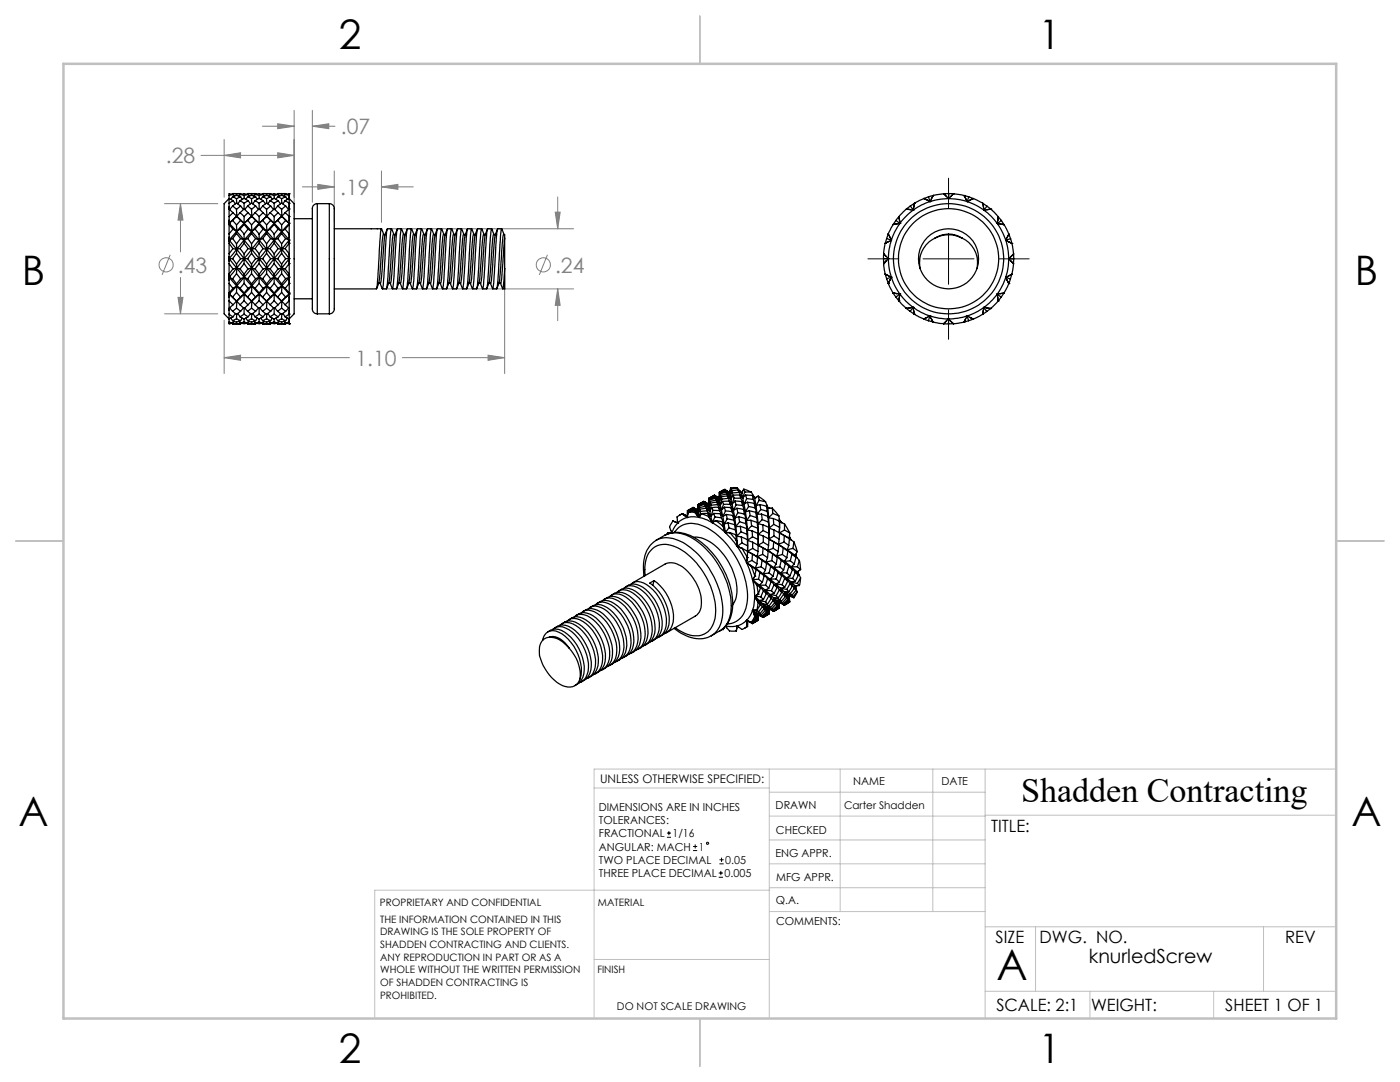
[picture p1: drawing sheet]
<svg xmlns="http://www.w3.org/2000/svg" width="279mm" height="216mm" viewBox="0 0 279 216" stroke-linecap="round" stroke-linejoin="round" font-family="sans-serif">
<defs><g id="words">
<text font-size="8.5" x="198.9" y="195.5">A</text>
<g font-size="8.1">
<text x="67.6" y="9.7">2</text>
<text x="207.3" y="9.7">1</text>
<text x="4.4" y="57">B</text>
<text x="270.4" y="57">B</text>
<text x="3.7" y="164.9">A</text>
<text x="269.7" y="164.9">A</text>
<text x="67.6" y="212.2">2</text>
<text x="207.3" y="212.2">1</text>
</g>
<text font-size="6.9" x="203.8" y="160.1">Shadden Contracting</text>
<g font-size="4.2" fill="#808080">
<text x="68.1" y="26.8">.07</text>
<text x="33.1" y="32.6">.28</text>
<text x="67.9" y="38.9">.19</text>
<text x="35.5" y="54.4">.43</text>
<text x="110.8" y="54.4">.24</text>
<text x="70.9" y="73">1.10</text>
</g>
<text font-size="3.9" x="217.3" y="192.1">knurledScrew</text>
<g font-size="3.4">
<text x="197.8" y="166">TITLE:</text>
<text x="198.7" y="188.1">SIZE</text>
<text x="207.5" y="188.1">DWG. NO.</text>
<text x="256.5" y="188.2">REV</text>
<text x="198.8" y="201.7">SCALE: 2:1</text>
<text x="217.7" y="201.8">WEIGHT:</text>
<text x="244.5" y="201.7">SHEET 1 OF 1</text>
</g>
<text font-size="2.4" x="119.8" y="156.2">UNLESS OTHERWISE SPECIFIED:</text>
<g font-size="2.2">
<text x="119.5" y="161.8">DIMENSIONS ARE IN INCHES</text>
<text x="154.8" y="161.4">DRAWN</text>
<text x="170.2" y="156.7">NAME</text>
<text x="187.9" y="156.7">DATE</text>
<text x="119.5" y="164.4">TOLERANCES:</text>
<text x="119.5" y="167.1">FRACTIONAL</text>
<text x="134.2" y="167.1">1/16</text>
<text x="154.9" y="166.3">CHECKED</text>
<text x="119.5" y="172.4">TWO PLACE DECIMAL</text>
<text x="119.5" y="169.7">ANGULAR: MACH</text>
<text x="139.5" y="169.7">1</text>
<text x="144.7" y="172.4">0.05</text>
<text x="154.8" y="171">ENG APPR.</text>
<text x="119.5" y="175">THREE PLACE DECIMAL</text>
<text x="144.6" y="175">0.005</text>
<text x="154.9" y="175.7">MFG APPR.</text>
<text x="154.9" y="180.4">Q.A.</text>
<text x="154.9" y="184.6">COMMENTS:</text>
</g>
<g font-size="2.1">
<text x="168.5" y="161.5">Carter Shadden</text>
<text x="123.1" y="201.6">DO NOT SCALE DRAWING</text>
</g>
<g font-size="2">
<text x="75.8" y="180.7">PROPRIETARY AND CONFIDENTIAL</text>
<text x="75.9" y="184.1">THE INFORMATION CONTAINED IN THIS</text>
<text x="119.3" y="180.7">MATERIAL</text>
<text x="75.9" y="186.7">DRAWING IS THE SOLE PROPERTY OF</text>
<text x="75.9" y="189.2">SHADDEN CONTRACTING AND CLIENTS.</text>
<text x="75.9" y="191.7">ANY REPRODUCTION IN PART OR AS A</text>
<text x="75.9" y="194.2">WHOLE WITHOUT THE WRITTEN PERMISSION</text>
<text x="75.9" y="196.8">OF SHADDEN CONTRACTING IS</text>
<text x="119.2" y="194.2">FINISH</text>
<text x="75.9" y="199.3">PROHIBITED.</text>
</g>
</g></defs>
<g fill="none" stroke="#808080" stroke-width=".2">
<path d="M40.1 31h18.6M44.7 31l3.3-.5v1zM44.7 27.8v11.6M52.4 25.2h6.3M55.4 24.7l3.3 .5-3.3 .5zM55.4 30.5l3.3 .5-3.3 .5zM58.7 22v20.4M60.4 37.3h6.3M62.3 25.2l3.3-.5v1zM62.3 22v18.4M62.3 25.2h4.6M63.4 36.8l3.3 .5-3.3 .5z"/>
<path d="M66.7 34.1v10.3M76.1 37.3l3.3-.5v1zM76.1 34.1v10.3M76.1 37.3h6.4M111.3 39.3v6.3M32.8 40.6h10.7M34 50.8l-1.7 4.1M35.5 59.3h1l-.5 3.3zM36 40.6l.5 3.3h-1zM36 40.6v9.7M36 55.4v7.2M76.4 57.6h38.1"/>
<path d="M77.4 45.6h37.1M100.7 54.8v19.7M109.3 50.8l-1.7 4.1M110.8 42.3h1l-.5 3.3zM111.3 57.6l.5 3.3h-1zM111.3 57.6v6.4M32.8 62.6h10.7M44.7 71.4l3.3-.5v1zM44.7 63.9v10.6M44.7 71.4h25M80.3 71.4h20.4M97.4 70.9l3.3 .5-3.3 .5z"/>
<circle cx="33.2" cy="52.9" r="1.41"/>
<circle cx="108.4" cy="52.9" r="1.41"/>
</g>
<g fill="none" stroke="#000" stroke-width=".2">
<path d="M189.3 35.6v5.9M173.2 51.6h5.9M184.2 51.6h10.2M189.3 46.6v10.1M199.5 51.6h5.9M189.3 61.8v5.9M133.1 167.1h.8M133.1 166.2h.8M133.5 165.8v.9M138.3 169.7h.8M138.3 168.9h.8M138.7 168.5v.8"/>
<path d="M143.4 175h.9M143.4 174.2h.9M143.6 172.4h.8M143.6 171.6h.8M143.9 173.8v.8M144 171.1v.9"/>
<circle cx="141.2" cy="168.3" r=".22"/>
</g>
<g fill="none" stroke="#c0c0c0" stroke-width=".2">
<path d="M118.6 157.2h34.9M153.5 153.5v49.7M153.5 158.1h43.1M167.7 153.5v28.4M186.2 153.5v28.4M196.6 153.5v49.7M266.7 153.5h-148.1v49.7M153.5 167.6h43.1M153.5 162.8h43.1M153.5 172.4h43.1M153.5 177.1h43.1M153.6 177.6h-78.8v25.6"/>
<path d="M196.6 162.7h70.1M118.6 191.5h34.9M153.6 181.9h43M196.6 197.8h70.1M196.6 184.9h70.1M206.7 184.9v12.9M217.5 197.8v5.4M242.2 197.8v5.4M252.2 184.9v12.9"/>
</g>
<path d="M139.7 3.2v9.5M3.1 107.9h9.6M266.7 107.9h9.5M139.7 203.2v9.6" fill="none" stroke="#c0c0c0" stroke-width=".25"/>
<path d="M12.7 12.7h254v190.5h-254z" fill="none" stroke="#c0c0c0" stroke-width=".5"/>
<path d="M44.7 71.4l3.3-.5v1zM97.4 70.9l3.3 .5-3.3 .5zM62.3 25.2l3.3-.5v1zM55.4 24.7l3.3 .5-3.3 .5zM76.1 37.3l3.3-.5v1zM63.4 36.8l3.3 .5-3.3 .5zM35.5 59.3h1l-.5 3.3zM36 40.6l.5 3.3h-1zM110.8 42.3h1l-.5 3.3zM111.3 57.6l.5 3.3h-1zM44.7 31l3.3-.5v1zM55.4 30.5l3.3 .5-3.3 .5z" fill="#808080"/>
<g fill="none" stroke="#000" stroke-width=".25">
<path d="M45.7 39.6l-1 1v22l1 1M45.7 39.6l.8 .4M45.7 39.6v1M45.7 39v.6M46.4 39.3l-.3 .5M46.4 39.3l.8 .4M46.4 38.6l.8 .1M46.4 38.6h1.6M46.4 38.6l-.1 .2M46.5 38.8l-.8-.1v.3M46.5 38.8l-.8 .2M46.5 38.8l.2 .4"/>
<path d="M47.2 39.7v.8M47.2 39l.8 .3M47.2 38.7v.3M47.2 39l-.8 .3M47.9 38.8l.8 .2M47.9 38.8l.8-.1 .8 .1M47.9 38.8l-.2 .4M48 39.3l.4 .5M48 39.3l-.8 .4M48 38.6l-.8 .1M48 38.6l.1 .2M48.7 39.6l.8 .4"/>
<path d="M48.7 39v.6M48.7 39.6l-.8 .4M49.4 39.3l-.3 .5M49.4 39.3l.8 .4M49.4 38.6l.8 .1M49.4 38.6h1.6M49.4 38.6l-.1 .2M49.5 38.8l-.8 .2M49.5 38.8l.2 .4M50.2 39.7v.8M50.2 39l.8 .3M50.2 38.7v.3"/>
<path d="M50.2 39l-.8 .3M50.9 38.8l.8 .2M50.9 38.8l.8-.1 .8 .1M50.9 38.8l-.2 .4M51 39.3l.4 .5M51 39.3l-.8 .4M51 38.6l-.8 .1M51 38.6l.1 .2M51.7 39v.6M52.4 39.3l-.3 .5M52.4 39.3l.8 .4M52.4 38.6l.8 .1"/>
<path d="M52.4 38.6h1.6M52.4 38.6l-.1 .2M52.5 38.8l-.8 .2M52.5 38.8l.2 .4M53.2 39.7v.8M53.2 39l.8 .3M53.2 38.7v.3M53.2 39l-.8 .3M53.9 38.8l.8 .2M53.9 38.8l.8-.1 .8 .1M53.9 38.8l-.2 .4M54 39.3l.4 .5"/>
<path d="M54 39.3l-.8 .4M54 38.6l-.8 .1M54 38.6l.1 .2M54.7 39.6l.8 .4M54.7 39v.6M54.7 39.6l-.8 .4M55.4 39.3l-.3 .5M55.4 39.3l.8 .4M55.4 38.6l.8 .1M55.4 38.6h1.6M55.4 38.6v.2M55.5 38.8l-.8 .2"/>
<path d="M55.5 38.8l.2 .4M56.2 39.7v.8M56.2 39l.8 .3M56.2 38.7v.3M56.2 39l-.8 .3M56.9 38.8l.8 .2v.6M56.9 38.8l-.2 .4M57 39.3l.4 .5M57 39.3l-.8 .4M57 38.6l-.8 .1M57 38.6l.1 .2M57.7 39.6l1 1v22l-1 1"/>
<path d="M57.7 39.6v1M57.7 38.7h.1M57.7 38.7v.9M57.7 39.6l-.8 .4M57.7 38.7l-.8 .1M184.4 39.6l.7 .3M184.4 39.6l-1.9 1M185.1 39.9l.5 .3M185.3 39.3l.3 .9M185.3 39.3l-.9 .3M185.9 39.7l-.3 .5M186.2 39l-.9 .3"/>
<path d="M186.2 39l-.3 .7M186.3 39l-.4 .7M186.3 39h-.1M188.3 38.7l-2 .3M188.3 38.7l.6 .5M188.3 38.7h.1M188.9 39.2l.4 .4M189.3 39.6l-2.3 .3-1.4 .3M189.3 39.6h.1M189.3 39.6l2.4 .3 1.3 .3M189.3 38.6v1M189.3 38.6l1 .1"/>
<path d="M189.3 38.6l-1 .1M189.7 39.2l-.4 .4M190.3 38.7l-.6 .5M190.3 38.7l2.1 .3M190.3 38.7h.1M192.4 39h.1M192.4 39l.4 .7M192.4 39l.9 .3M192.8 39.7l.2 .5M193.3 39.3l-.3 .9M193.3 39.3l.9 .3M193.5 40l-.5 .2"/>
<path d="M194.2 39.6l-.7 .4M194.2 39.6h.1M194.3 39.6l-.8 .4M194.3 39.6l1.8 1M45.7 51.6l1.5 1.9M45.7 51.6h.7M45.7 52.6l.8 1.1M45.7 52.6v2.1M45.7 48.5l.8 1.1M45.7 48.5v2.1M45.7 50.6v2M45.7 54.7v1.9"/>
<path d="M45.7 47.9l1.5 1.8M45.7 55.3l.7 .3M45.7 55.3l1.5 1.8M45.7 51.6h.1M45.7 56.6l.8 .9M45.7 56.6v1.9M45.7 46.7v1.8M45.7 44.8l.8 .9M45.7 44.8v1.9M45.7 58.5v1.5M45.7 44.6l1.5 1.6M45.7 55.3h.1"/>
<path d="M45.7 47.9h.1M45.7 58.7l.7 .6M45.7 58.7l1.4 1.2M45.7 58.7h.1M45.7 43.2v1.6M45.7 41.7l.8 .7M45.7 41.7v1.5M45.7 44.6h.1M45.7 40.6v1.1M46.4 51.6l.8 1.1M46.4 47.6l-.7 .3M46.4 47.6l.8 1"/>
<path d="M46.4 55.6l.8 1.1M46.4 44l-.7 .6M46.4 44l.8 .9M46.4 59.3l.8 .8M46.4 41.1l-.6 .7M46.4 41.1l.8 .7M46.4 41.1l.8-.6 .8 .6M46.5 49.6l.7 .1M46.5 45.7l.7 .5M46.5 42.4l.7 .7M46.5 40l.5 .7M46.5 53.7l-.8 1"/>
<path d="M46.5 49.6l-.8 1M46.5 57.5l-.8 1M46.5 45.7l-.8 1M46.5 42.4l-.8 .8M46.5 40l-.8 .6M47 43.3h.1M47 43.3l-1.3 1.3M47.1 60h.1M47.2 52.7v.8M47.2 50.6l.8 1M47.2 54.6l.8 1M47.2 48.6v1.1"/>
<path d="M47.2 46.6l.8 1M47.2 56.7v.4M47.2 58.3l.8 1M47.2 44.9v1.3M47.2 43.1l.8 .9M47.2 43.1h.1M47.2 41.8v1.3M47.2 50.6l-.8 1M47.2 54.6l-.8 1M47.2 46.6l-.8 1M47.2 58.3l-.8 1M47.2 43.1l-.8 .9"/>
<path d="M47.2 49.7l-1.5 1.9M47.2 49.7v.9M47.2 49.7l1.5 1.9M47.2 53.5l.7 .2M47.2 53.5l-.7 .2M47.2 53.5l-1.5 1.8M47.2 53.5l1.5 1.8M47.2 53.5v1.1M47.2 46.2v.4M47.2 46.2l1.5 1.7M47.2 46.2l-1.5 1.7M47.2 57.1l.7 .4"/>
<path d="M47.2 57.1l-.7 .4M47.2 57.1l-1.5 1.6M47.2 57.1l1.5 1.6M47.2 57.1v1.2M47.2 43.1l1.5 1.5M47.9 49.6l-.7 .1M47.9 49.6l.8 1.1M47.9 53.7l.8 1M47.9 45.7l-.7 .5M47.9 45.7l.8 1M47.9 57.5l.8 1M47.9 42.4l-.7 .7"/>
<path d="M47.9 42.4l.8 .8M47.9 40l-.5 .7M47.9 40l.8 .6M48 51.6h.7M48 47.6l.7 .3M48 44l.7 .6M48 41.1l.6 .7M48 51.6l-.8 1.1M48 55.6l-.8 1.1M48 47.6l-.8 1M48 59.3l-.8 .8M48 44l-.8 .9"/>
<path d="M48 41.1l-.8 .7M48.7 51.6l1.5 1.9M48.7 51.6h.7M48.7 51.6l-1.5 1.9M48.7 51.6v1M48.7 52.6l.8 1.1M48.7 50.7v.9M48.7 48.5l.8 1.1M48.7 54.7v.6M48.7 47.9v.6M48.7 47.9l1.5 1.8M48.7 47.9l-1.5 1.8"/>
<path d="M48.7 55.3l.7 .3M48.7 55.3l-.7 .3M48.7 55.3l-1.5 1.8M48.7 55.3l1.5 1.8M48.7 55.3v1.3M48.7 56.6l.8 .9M48.7 46.7v1.2M48.7 44.8l.8 .9M48.7 58.5v.2M48.7 44.6v.2M48.7 44.6l1.5 1.6M48.7 44.6l-1.5 1.6"/>
<path d="M48.7 58.7l.7 .6M48.7 58.7l-.7 .6M48.7 58.7l-1.5 1.4M48.7 58.7l1.4 1.2M48.7 58.7v1.3M48.7 43.2v1.4M48.7 41.7l.8 .7M48.7 40.6v1.1M48.7 52.6l-.8 1.1M48.7 48.5l-.8 1.1M48.7 56.6l-.8 .9M48.7 44.8l-.8 .9"/>
<path d="M48.7 41.7l-.8 .7M49.4 51.6l.8 1.1M49.4 47.6l-.7 .3M49.4 47.6l.8 1M49.4 55.6l.8 1.1M49.4 44l-.7 .6M49.4 44l.8 .9M49.4 59.3l.8 .8M49.4 41.1l-.6 .7M49.4 41.1l.8 .7M49.4 41.1l.8-.6 .8 .6M49.5 49.6l.7 .1"/>
<path d="M49.5 45.7l.7 .5M49.5 42.4l.7 .7M49.5 40l.5 .7M49.5 53.7l-.8 1M49.5 49.6l-.8 1.1M49.5 57.5l-.8 1M49.5 45.7l-.8 1M49.5 42.4l-.8 .8M49.5 40l-.8 .6M50 43.3h.1M50 43.3l-1.3 1.3M50.1 60h.1"/>
<path d="M50.2 52.7v.8M50.2 50.6l.8 1M50.2 54.6l.8 1M50.2 48.6v1.1M50.2 46.6l.8 1M50.2 56.7v.4M50.2 58.3l.8 1M50.2 44.9v1.3M50.2 43.1l.8 .9M50.2 43.1h.1M50.2 41.8v1.3M50.2 50.6l-.8 1"/>
<path d="M50.2 54.6l-.8 1M50.2 46.6l-.8 1M50.2 58.3l-.8 1M50.2 43.1l-.8 .9M50.2 49.7l-1.5 1.9M50.2 49.7v.9M50.2 49.7l1.5 1.9M50.2 53.5l.7 .2M50.2 53.5l-.7 .2M50.2 53.5l-1.5 1.8M50.2 53.5l1.5 1.8M50.2 53.5v1.1"/>
<path d="M50.2 46.2v.4M50.2 46.2l1.5 1.7M50.2 46.2l-1.5 1.7M50.2 57.1l.7 .4M50.2 57.1l-.7 .4M50.2 57.1l-1.5 1.6M50.2 57.1l1.5 1.6M50.2 57.1v1.2M50.2 43.1l1.5 1.5M50.9 49.6l-.7 .1M50.9 49.6l.8 1.1M50.9 53.7l.8 1"/>
<path d="M50.9 45.7l-.7 .5M50.9 45.7l.8 1M50.9 57.5l.8 1M50.9 42.4l-.7 .7M50.9 42.4l.8 .8M50.9 40l-.5 .7M50.9 40l.8 .6M50.9 40l.8-.4 .8 .4M51 51.6h.7M51 47.6l.7 .3M51 44l.7 .6M51 41.1l.6 .7"/>
<path d="M51 51.6l-.8 1.1M51 55.6l-.8 1.1M51 47.6l-.8 1M51 59.3l-.8 .8M51 44l-.8 .9M51 41.1l-.8 .7M51.7 51.6l1.5 1.9M51.7 51.6h.7M51.7 51.6l-1.5 1.9M51.7 51.6v1M51.7 52.6l-.8 1.1M51.7 52.6l.8 1.1"/>
<path d="M51.7 50.7v.9M51.7 48.5l-.8 1.1M51.7 48.5l.8 1.1M51.7 54.7v.6M51.7 47.9v.6M51.7 47.9l1.5 1.8M51.7 47.9l-1.5 1.8M51.7 55.3l.7 .3M51.7 55.3l-.7 .3M51.7 55.3l-1.5 1.8M51.7 55.3l1.5 1.8M51.7 55.3v1.3"/>
<path d="M51.7 56.6l-.8 .9M51.7 56.6l.8 .9M51.7 46.7v1.2M51.7 44.8l-.8 .9M51.7 44.8l.8 .9M51.7 58.5v.2M51.7 44.6v.2M51.7 44.6l1.5 1.6M51.7 44.6l-1.5 1.6M51.7 58.7l.7 .6M51.7 58.7l-.7 .6M51.7 58.7l-1.5 1.4"/>
<path d="M51.7 58.7l1.4 1.2M51.7 58.7v1.3M51.7 43.2v1.4M51.7 41.7l-.8 .7M51.7 41.7l.8 .7M51.7 40.6v1.1M52.4 51.6l.8 1.1M52.4 47.6l-.7 .3M52.4 47.6l.8 1M52.4 55.6l.8 1.1M52.4 44l-.7 .6M52.4 44l.8 .9"/>
<path d="M52.4 59.3l.8 .8M52.4 41.1l-.6 .7M52.4 41.1l.8 .7M52.4 41.1l.8-.6 .8 .6M52.5 49.6l.7 .1M52.5 45.7l.7 .5M52.5 42.4l.7 .7M52.5 40l.5 .7M52.5 49.6l-.8 1.1M52.5 53.7l-.8 1M52.5 57.5l-.8 1M52.5 45.7l-.8 1"/>
<path d="M52.5 42.4l-.8 .8M52.5 40l-.8 .6M53 43.3h.1M53 43.3l-1.3 1.3M53.1 60h.1M53.2 52.7v.8M53.2 50.6l.8 1M53.2 54.6l.8 1M53.2 48.6v1.1M53.2 46.6l.8 1M53.2 56.7v.4M53.2 58.3l.8 1"/>
<path d="M53.2 44.9v1.3M53.2 43.1l.8 .9M53.2 43.1h.1M53.2 41.8v1.3M53.2 50.6l-.8 1M53.2 54.6l-.8 1M53.2 46.6l-.8 1M53.2 58.3l-.8 1M53.2 43.1l-.8 .9M53.2 49.7l-1.5 1.9M53.2 49.7v.9M53.2 49.7l1.5 1.9"/>
<path d="M53.2 53.5l.7 .2M53.2 53.5l-.7 .2M53.2 53.5l-1.5 1.8M53.2 53.5l1.5 1.8M53.2 53.5v1.1M53.2 46.2v.4M53.2 46.2l1.5 1.7M53.2 46.2l-1.5 1.7M53.2 57.1l.7 .4M53.2 57.1l-.7 .4M53.2 57.1l-1.5 1.6M53.2 57.1l1.5 1.6"/>
<path d="M53.2 57.1v1.2M53.2 43.1l1.5 1.5M53.9 49.6l-.7 .1M53.9 49.6l.8 1.1M53.9 53.7l.8 1M53.9 45.7l-.7 .5M53.9 45.7l.8 1M53.9 57.5l.8 1M53.9 42.4l-.7 .7M53.9 42.4l.8 .8M53.9 40l-.5 .7M53.9 40l.8 .6"/>
<path d="M54 51.6h.7M54 47.6l.7 .3M54 44l.7 .6M54 41.1l.6 .7M54 51.6l-.8 1.1M54 55.6l-.8 1.1M54 47.6l-.8 1M54 59.3l-.8 .8M54 44l-.8 .9M54 41.1l-.8 .7M54.7 51.6l1.5 1.9M54.7 51.6h.7"/>
<path d="M54.7 51.6l-1.5 1.9M54.7 51.6v1M54.7 52.6l.8 1.1M54.7 50.7v.9M54.7 48.5l.8 1.1M54.7 54.7v.6M54.7 47.9v.6M54.7 47.9l1.5 1.8M54.7 47.9l-1.5 1.8M54.7 55.3l.7 .3M54.7 55.3l-.7 .3M54.7 55.3l-1.5 1.8"/>
<path d="M54.7 55.3l1.5 1.8M54.7 55.3v1.3M54.7 56.6l.8 .9M54.7 46.7v1.2M54.7 44.8l.8 .9M54.7 58.5v.2M54.7 44.6v.2M54.7 44.6l1.5 1.6M54.7 44.6l-1.5 1.6M54.7 58.7l.7 .6M54.7 58.7l-.7 .6M54.7 58.7l-1.5 1.4"/>
<path d="M54.7 58.7l1.4 1.2M54.7 58.7v1.3M54.7 43.2v1.4M54.7 41.7l.8 .7M54.7 40.6v1.1M54.7 52.6l-.8 1.1M54.7 48.5l-.8 1.1M54.7 56.6l-.8 .9M54.7 44.8l-.8 .9M54.7 41.7l-.8 .7M55.4 51.6l.8 1.1M55.4 47.6l-.7 .3"/>
<path d="M55.4 47.6l.8 1M55.4 55.6l.8 1.1M55.4 44l-.7 .6M55.4 44l.8 .9M55.4 59.3l.8 .8M55.4 41.1l-.6 .7M55.4 41.1l.8 .7M55.4 41.1l.8-.6 .8 .6M55.5 49.6l.7 .1M55.5 45.7l.7 .5M55.5 42.4l.7 .7M55.5 40l.5 .7"/>
<path d="M55.5 49.6l-.8 1.1M55.5 53.7l-.8 1M55.5 57.5l-.8 1M55.5 45.7l-.8 1M55.5 42.4l-.8 .8M55.5 40l-.8 .6M56 43.3h.1M56 43.3l-1.3 1.3M56.1 60h.1M56.2 52.7v.8M56.2 50.6l.8 1M56.2 54.6l.8 1"/>
<path d="M56.2 48.6v1.1M56.2 46.6l.8 1M56.2 56.7v.4M56.2 58.3l.8 1M56.2 44.9v1.3M56.2 43.1l.8 .9M56.2 43.1h.1M56.2 41.8v1.3M56.2 50.6l-.8 1M56.2 54.6l-.8 1M56.2 46.6l-.8 1M56.2 58.3l-.8 1"/>
<path d="M56.2 43.1l-.8 .9M56.2 49.7l-1.5 1.9M56.2 49.7v.9M56.2 49.7l1.5 1.9M56.2 53.5l.7 .2M56.2 53.5l-.7 .2M56.2 53.5l-1.5 1.8M56.2 53.5l1.5 1.8M56.2 53.5v1.1M56.2 46.2v.4M56.2 46.2l1.5 1.7M56.2 46.2l-1.5 1.7"/>
<path d="M56.2 57.1l.7 .4M56.2 57.1l-.7 .4M56.2 57.1l-1.5 1.6M56.2 57.1l1.5 1.6M56.2 57.1v1.2M56.2 43.1l1.5 1.5M56.9 53.7l.8 1M56.9 49.6l-.7 .1M56.9 49.6l.8 1.1M56.9 57.5l.8 1M56.9 45.7l-.7 .5M56.9 45.7l.8 1"/>
<path d="M56.9 42.4l-.7 .7M56.9 42.4l.8 .8M56.9 40l-.5 .7M56.9 40l.8 .6M57 51.6h.7M57 47.6l.7 .3M57 44l.7 .6M57 41.1l.6 .7M57 51.6l-.8 1.1M57 55.6l-.8 1.1M57 47.6l-.8 1M57 59.3l-.8 .8"/>
<path d="M57 44l-.8 .9M57 41.1l-.8 .7M57.7 51.6h.1M57.7 51.6l-1.5 1.9M57.7 52v.6M57.7 52.6h.1M57.7 52.6v2.1M57.7 50.7v.5M57.7 51.2v.4M57.7 50.6v.6M57.7 48.5v2.1M57.7 48.5h.1"/>
<path d="M57.7 54.7v.4M57.7 55.1v.2M57.7 47.9l-1.5 1.8M57.7 48.2v.3M57.7 55.3h.1M57.7 55.3l-.7 .3M57.7 55.4l-1.5 1.7M57.7 47.9h.1M57.7 55.8v.8M57.7 56.6h.1M57.7 56.6v1.9M57.7 58.5h.1"/>
<path d="M57.7 46.7v.7M57.7 47.4v.5M57.7 44.8v1.9M57.7 58.5v.1M57.7 44.6l-1.5 1.6M57.7 44.7v.1M57.7 58.7h.1M57.7 58.7l-.7 .6M57.7 58.7l-1.5 1.4M57.7 44.6h.1M57.7 59.3v.7M57.7 43.2v.8"/>
<path d="M57.7 44v.6M57.7 43.2h.1M57.7 41.7v1.5M57.7 41.7h.1M57.7 40.6v.7M57.7 41.3v.4M57.7 40.6h.1M57.7 44.6v.1M57.7 44.8h.1M57.7 46.7h.1M57.7 47.9v.3M57.7 50.6v.1"/>
<path d="M57.7 51.6v.4M57.7 54.7h.1M57.7 55.3v.5M57.7 58.6v.7M57.7 52.6l-.8 1.1M57.7 48.5l-.8 1.1M57.7 56.6l-.8 .9M57.7 44.8l-.8 .9M57.7 41.7l-.8 .7M58.7 59.6h3.6M58.7 43.6h3.6M63.3 40.6a1.35 1.35 0 0 0-1 1.9v18.9a1.01 1.01 0 0 0 1 1.2"/>
<path d="M63.3 40.6v22M63.3 40.6h2.4M65.7 40.6a1.35 1.35 0 0 1 1 1.9v18.9a1.01 1.01 0 0 1-1 1.2M65.7 40.6v22M66.7 45.6h9.4M75.6 56.5l-.4 1.1M76.6 46.8l-.5-1.2-.1 .7-.8 11.3h-8.5M76.6 46.8h.3M76.6 46.8h-.1l-.2 1.4-.7 8.3h.2M76.8 46.8l-.6 8.3-.2 1.4h-.2M77.3 45.8l-.5 1M77.6 56.5l-.4 1.1"/>
<path d="M78.1 45.6h-.8l-.1 .7-.6 8.9-.3 2.4-.5-1.1M78.6 46.8l-.5-1.2-.2 1.8-.7 9.9-.1 .3h-.8M78.6 46.8l-.2 .2-.1 .7-.5 7.9-.2 .9h.3M78.8 46.8l-.7 9.2-.1 .5h-.1M79.3 45.8l-.5 1h-.2M79.6 56.5l-.4 1.1M80.1 45.6h-.8l-.1 .7-.6 8.9-.3 2.4-.4-1.1M80.6 46.8l-.5-1.2-.2 1.2-.7 10.5-.1 .3h-.8M80.6 46.8h.3M80.6 46.8h-.1l-.2 .9-.7 8.8h.3M80.8 46.8l-.7 8.8-.2 .9M81.2 45.8l-.4 1"/>
<path d="M81.6 56.5l-.4 1.1M82.1 45.6h-.8l-.1 .3-.6 10-.3 1.7-.4-1.1M82.6 46.8l-.5-1.2-.3 2.5-.5 8.9-.2 .6h-.8M82.6 46.8h.3M82.6 46.8h-.1l-.2 1.4-.7 8.3h.2M82.8 46.8l-.6 8.3-.2 1.2-.2 .2M83.3 45.8l-.5 1M83.6 56.5l-.5 1.1M84.1 45.6h-.8l-.1 .3-.6 10-.3 1.7-.5-1.1M84.6 46.8l-.5-1.2-.2 1.8-.7 10.2h-.9M84.6 46.8l-.2 .2-.1 .7-.6 7.9-.1 .9h.3M84.8 46.8l-.6 8.3-.2 1.4h-.1"/>
<path d="M85.3 45.8l-.5 1h-.2M85.6 56.5l-.4 1.1M86.1 45.6h-.8l-.1 .7-.6 8.9-.3 2.4-.4-1.1M86.6 46.8l-.5-1.2-.2 1.2-.7 10.5-.1 .3h-.8M86.6 46.8l-.3 .9-.7 8.8h.3M86.9 46.8l-.3 1.4-.5 7.4-.1 .9h-.1M87.2 45.8l-.3 1h-.3M87.6 56.5l-.4 1.1M88.1 45.6h-.8l-.1 .3-.7 10.6-.2 1.1-.4-1.1M88.6 46.8l-.5-1.2-.3 2.5-.5 8.9-.2 .6h-.8M88.6 46.8h.3M88.6 46.8l-.2 .4-.8 9.3h.2"/>
<path d="M88.8 46.8l-.7 8.8-.1 .7-.2 .2M89.3 45.8l-.5 1M89.6 56.5l-.5 1.1M90.1 45.6h-.8l-.1 .3-.6 10-.3 1.7-.5-1.1M90.6 46.8l-.5-1.2-.2 1.8-.6 9.6-.2 .6h-.8M90.6 46.8l-.2 .2-.1 1.2-.6 7.4-.1 .9h.3M90.8 46.8l-.6 8.3-.2 1.4h-.1M91.3 45.8l-.5 1h-.2M91.6 56.5l-.4 1.1M92.1 45.6h-.8l-.1 .7-.6 8.9-.3 2.4-.4-1.1M92.6 46.8l-.5-1.2-.2 1.8-.7 9.9-.1 .3h-.8M92.6 46.8l-.3 .9-.7 8.8h.3"/>
<path d="M92.9 46.8l-.3 1.4-.5 7.4-.1 .9h-.1M93.2 45.8l-.3 1h-.3M93.6 56.5l-.4 1.1M94.1 45.6h-.8l-.1 .3-.7 10.6-.2 1.1-.4-1.1M94.6 46.8l-.5-1.2-.2 1.2-.6 10.2-.2 .6h-.8M94.6 46.8l-.2 .4-.8 9.3h.2M94.8 46.8l-.7 8.8-.1 .7-.2 .2M95.3 45.8l-.5 1h-.2M95.6 56.5l-.5 1.1M96.1 45.6h-.8l-.1 .3-.6 10-.3 1.7-.5-1.1M96.6 46.8l-.5-1.2-.3 2.5-.5 8.9-.2 .6h-.8M96.6 46.8l-.2 .4-.1 1-.6 7.4-.1 .9h.2"/>
<path d="M96.8 46.8l-.6 8.3-.2 1.4h-.2M97.3 45.8l-.5 1h-.2M97.6 56.5l-.4 1.1M98.1 45.6h-.8l-.1 .7-.6 8.9-.3 2.4-.5-1.1M98.6 46.8l-.5-1.2-.2 1.8-.7 9.9-.1 .3h-.8M98.6 46.8l-.3 .9-.7 8.8h.3M98.8 46.8l-.7 9.2-.1 .5h-.1M99.3 45.8l-.5 1h-.2M99.6 56.5l-.4 1.1M100.1 45.6h-.8l-.1 .7-.7 10.2-.2 1.1-.4-1.1M100.6 46.8l-.5-1.2-.2 1.2-.6 10.2-.2 .6h-.8M100.6 46.8l-.2 .4-.8 9.3h.3"/>
<path d="M100.6 46.8h.1v.7M100.7 53.5l-.4 4.1-.4-1.1M100.7 47.5v6M100.7 53.5v4.1h-.4M100.7 47.5l-.6 8.1-.2 .9M176.3 51.6h1M176.3 51.6l.1 1M176.4 52.6h.1M176.4 50.6l-.1 1M176.4 50.6l.5 .6M176.4 52.6l.3 2.1M176.4 50.7l.5 .5"/>
<path d="M176.4 50.6v.1M176.7 48.5h.1M176.7 54.7l.7 .4M176.7 48.5l-.3 2.1M176.7 54.7l.3 .9M176.9 52l-.5 .6M176.9 51.2l.4 .4M177 47.6l.9 .3M177 55.6l.3 1M177 47.6l-.3 .9M177.3 56.6h.1M177.3 56.6l.9 1.9"/>
<path d="M177.3 46.7l.3 .7M177.3 46.7l-.3 .9M177.3 51.6l.1 1.4 .5 2.3M177.3 51.6h.1M177.3 51.6l-.4 .4M177.4 48.2l-.7 .3M177.4 55.1l.5 .2M177.6 55.8l-.3 .8M177.6 47.4l.3 .5M177.9 55.3v.1M177.9 55.3l-.9 .3M177.9 55.3h.1"/>
<path d="M177.9 47.9h.1M177.9 55.4l.7 1.7 1 1.6M177.9 47.9a10.7 10.7 0 0 0-.6 3.7M177.9 55.4l-.3 .4M177.9 47.9l-.5 .3M178.2 58.5l.8 .1M178.2 58.5h.1M178.2 58.5l.6 .8M178.3 44.8l-1 1.9M178.3 44.8h.1M178.8 44l.8 .6M178.8 59.3l.6 .7"/>
<path d="M178.8 44l-.5 .8M179 58.6l.6 .1M179 44.7l-.7 .1M179.4 43.2l.1 .8M179.4 43.2l-.6 .8M179.5 59.3l-.1 .7M179.5 44l.1 .6M179.6 58.7h.1M179.6 58.7l-.8 .6M179.6 44.6a11.1 11.1 0 0 0-1.7 3.3M179.6 44.6h.1M179.6 58.7l1.2 1.4 1.4 1.2"/>
<path d="M179.6 58.7l-.1 .6M179.6 44.6l-.6 .1M180.9 41.7l.8 .1M180.9 41.7h.1M180.9 41.7l-1.5 1.5M181.7 41.1l.5 .8M181.7 41.1l-.8 .6M181.7 41.8l.5 .1M182.2 41.9l-1.4 1.2-1.2 1.5M182.2 41.9h.1M182.4 41.3l-.1 .6M182.5 40.6l-.1 .7"/>
<path d="M182.5 40.6l-.8 .5M182.5 40.6h.1M183.6 53.5a6 6 0 0 1 5.7-7.9 6 6 0 0 1 5.7 7.9M185.6 40.2a11.1 11.1 0 0 0-3.3 1.7M185.6 40.2h.1M192 47.5a5.5 5.5 0 0 1 3 6M192 47.5a5.8 5.8 0 0 0-6.1 .4 5.8 5.8 0 0 0-2.3 5.6 6 6 0 0 0 5.7 4.1 6 6 0 0 0 5.7-4.1M192 47.5a4.9 4.9 0 0 0-5.5 .1M193 40.2h.1M193 40.2l2.2 1 1.2 .7M196.1 40.6l.2 .7M196.1 40.6l.9 .5"/>
<path d="M196.3 41.3l.1 .6M196.4 41.9h.1M196.4 41.9a10.7 10.7 0 0 1 2.6 2.7M197 41.8l-.6 .1M197 41.1l-.6 .8M197 41.1l.7 .6M197.7 41.7l-.7 .1M197.7 41.7l1.5 1.5M197.7 41.7h.1M199 44.6h.1M199 58.7h.1M199 58.7l-1.6 1.8-1 .8"/>
<path d="M199 58.7l.8 .6M199 58.7l.1 .6M199 44.6l.8 1.2 .9 2.1M199 44.6l.6 .1M199.1 59.3l.1 .8M199.1 59.3l.1 .7M199.1 44l-.1 .6M199.2 43.2l-.1 .8M199.2 43.3l.6 .7M199.6 58.6l-.6 .1M199.6 44.7l.8 .1M199.8 59.3l-.6 .7"/>
<path d="M199.8 44l-.8 .6M199.8 44l.6 .8M200.3 58.5l-.7 .1M200.3 58.5h.1M200.3 58.5l-.5 .8M200.4 58.5l-.8 .1M200.4 44.8l.9 1.9M200.7 55.4l-.5 1.3-1.2 2M200.7 55.4l.3 .5M200.7 47.9h.1M200.7 47.9l.5 2.3 .1 1.4M200.7 55.4h.1"/>
<path d="M200.7 47.9l.6 .3M200.7 55.4l.9 .3M201 55.9l.3 .7M201 47.4l-.3 .5M201.2 55.1l-.5 .3M201.3 48.2l.6 .4M201.3 51.6v.1M201.3 51.7l-.1 1.4-.5 2.3M201.3 51.7l.4 .4M201.3 51.6h.1M201.3 51.6h1M201.3 56.6l-.9 1.9"/>
<path d="M201.3 46.7l-.3 .7M201.3 56.6h.1M201.3 46.7l.4 .9M201.6 55.7l-.3 .9M201.7 47.6l-1 .3M201.7 47.6l.2 1M201.7 52.1l.6 .5M201.7 51.2l-.4 .4M201.9 48.6l.4 2.1M201.9 54.7l-.7 .4M201.9 48.6h.1M201.9 54.8l-.7 .3"/>
<path d="M201.9 54.7l-.3 1M201.9 54.7v.1M202.3 50.7l-.6 .5M202.3 52.6l-.4 2.1M202.3 50.7v.9M202.3 51.6l-.1 1M45.7 60l.8 .8M45.7 60v1.5M45.7 62.7l.8 .5M45.7 62.7v.9M45.7 64.3l.8 .2M45.7 64.3v.3"/>
<path d="M45.7 64.6h.1M45.7 61.5v1.2M45.7 63.6v.7M45.8 61.4l.6 .7M46 63.5l.4 .5M46.3 64.5l.1 .1M46.4 62.1l.8 .6 .8-.6M46.4 64l.8 .3M46.4 64.6h1.6M46.5 60.8l-.8 .7M46.5 63.2l-.8 .4M46.5 64.5l-.8 .1"/>
<path d="M46.7 64.1l-.2 .4M47 62.6l-.5 .6M47.2 60.1h.1M47.2 61.5l.8 .6M47.2 63.6l.8 .4M47.2 64.6h.8M47.2 64.3v.3M47.2 61.5l-.8 .6M47.2 63.6l-.8 .4M47.2 64.6h-.8M47.2 60.1l.7 .7M47.2 60.1l-.7 .7"/>
<path d="M47.2 60.1v1.4M47.2 62.7v.9M47.4 62.5l.5 .7M47.7 64.1l.2 .4M47.9 60.8l.8 .8M47.9 63.2l.8 .5M47.9 64.5l.8 .1 .8-.1M48 64l-.8 .3M48.1 64.5l-.1 .1M48.4 63.5l-.4 .5M48.6 61.5l-.6 .6M48.7 60l.8 .8"/>
<path d="M48.7 62.7l.8 .5M48.7 61.6v1.1M48.7 64.2l.8 .3M48.7 63.6v.6M48.7 60l-.8 .8M48.7 62.7l-.8 .5M48.7 64.2l-.8 .3M48.8 61.4l.6 .7M49 63.5l.4 .5M49.3 64.5l.1 .1M49.4 62.1l.8 .6 .8-.6M49.4 64l.8 .3"/>
<path d="M49.4 64.6h1.6M49.5 60.8l-.8 .8M49.5 63.2l-.8 .5M49.7 64.1l-.2 .4M50 62.6l-.5 .6M50.2 60.1h.1M50.2 61.5l.8 .6M50.2 63.6l.8 .4M50.2 64.6h.8M50.2 64.3v.3M50.2 61.5l-.8 .6M50.2 63.6l-.8 .4"/>
<path d="M50.2 64.6h-.8M50.2 60.1l.7 .7M50.2 60.1l-.7 .7M50.2 60.1v1.4M50.2 62.7v.9M50.4 62.5l.5 .7M50.7 64.1l.2 .4M50.9 60.8l.8 .8 .8-.8M50.9 63.2l.8 .5M50.9 64.5l.8 .1 .8-.1M51 64l-.8 .3M51.1 64.5l-.1 .1"/>
<path d="M51.4 63.5l-.4 .5M51.6 61.5l-.6 .6M51.7 60l-.8 .8M51.7 60l.8 .8M51.7 62.7l.8 .5M51.7 61.5v1.2M51.7 62.7l-.8 .5M51.7 64.2l.8 .3M51.7 63.6v.6M51.7 64.2l-.8 .3M51.8 61.4l.6 .7M52 63.5l.4 .5"/>
<path d="M52.3 64.5l.1 .1M52.4 62.1l.8 .6 .8-.6M52.4 64l.8 .3M52.4 64.6h1.6M52.5 63.2l-.8 .5M52.7 64.1l-.2 .4M53 62.6l-.5 .6M53.2 60.1h.1M53.2 61.5l.8 .6M53.2 63.6l.8 .4M53.2 64.6h.8M53.2 64.3v.3"/>
<path d="M53.2 61.5l-.8 .6M53.2 63.6l-.8 .4M53.2 64.6h-.8M53.2 60.1l.7 .7M53.2 60.1l-.7 .7M53.2 60.1v1.4M53.2 62.7v.9M53.4 62.5l.5 .7M53.7 64.1l.2 .4M53.9 60.8l.8 .8M53.9 63.2l.8 .5M53.9 64.5l.8 .1 .8-.1"/>
<path d="M54 64l-.8 .3M54.1 64.5l-.1 .1M54.4 63.5l-.4 .5M54.6 61.5l-.6 .6M54.7 60l.8 .8M54.7 62.7l.8 .5M54.7 61.6v1.1M54.7 64.2l.8 .3M54.7 63.6v.6M54.7 60l-.8 .8M54.7 62.7l-.8 .5M54.7 64.2l-.8 .3"/>
<path d="M54.8 61.4l.6 .7M55.1 63.5l.3 .5M55.3 64.5l.1 .1M55.4 62.1l.8 .6 .8-.6M55.4 64l.8 .3M55.4 64.6h1.6M55.5 60.8l-.8 .8M55.5 63.2l-.8 .5M55.7 64.1l-.2 .4M56 62.6l-.5 .6M56.2 60.1h.1M56.2 61.5l.8 .6"/>
<path d="M56.2 63.6l.8 .4M56.2 64.3v.3M56.2 64.6h.8M56.2 61.5l-.8 .6M56.2 63.6l-.8 .4M56.2 64.6h-.8M56.2 60.1l.7 .7M56.2 60.1l-.7 .7M56.2 60.1v1.4M56.2 62.7v.9M56.4 62.5l.5 .7M56.7 64.1l.2 .4"/>
<path d="M56.9 60.8l.8 .8M56.9 63.2l.8 .5M56.9 64.5l.8 .1M57 64l-.8 .3M57.1 64.5l-.1 .1M57.4 63.5l-.4 .5M57.6 61.5l-.6 .6M57.7 60v1.9M57.7 61.9v.8M57.7 62.7h.1M57.7 62.7v.9M57.7 63.6v.6"/>
<path d="M57.7 64.6h.1M57.7 64.3v.3M57.7 60h.1M57.7 63.6v.1M57.7 64.2v.1M57.7 60l-.8 .8M57.7 62.7l-.8 .5M57.7 64.2l-.8 .3M63.3 62.6h2.4M179.4 60l1.5 1.5M179.4 60h.1M180.9 61.5l.7 .6"/>
<path d="M181.6 61.4l-.7 .1M181.6 62.1l.9 .6M182.2 61.3h.1M182.2 61.3l-.6 .1M182.2 61.3a11.1 11.1 0 0 0 3.4 1.7M182.2 61.3l-.6 .8M182.2 61.3l.1 .6M182.3 61.9l.2 .8M182.5 62.7h.1M182.5 62.7l1.9 .9M184.4 63.6l.9 .4M184.4 63.6v.1"/>
<path d="M185.1 63.3l-.7 .3M185.1 63.3l-.7 .4M185.3 64l.9 .2M185.6 63h.1M185.6 63l-.3 1M185.6 63l-.5 .3M185.6 63a10.7 10.7 0 0 0 3.7 .6M185.6 63l.2 .6M185.8 63.6l.4 .7M186.2 64.3l2.1 .3M188.3 64.6h1M188.3 64.6h.1"/>
<path d="M188.9 64l-.6 .6M189.3 63.6h.1M189.3 63.6l-.4 .4M189.3 63.6v1M189.3 63.6l.4 .5M189.7 64.1l.6 .5M190.3 64.6h.1M190.3 64.6h-1M192.4 64.3l-2.1 .3M192.4 64.3h.1M192.7 63.6l-.3 .7M193 63h.1"/>
<path d="M193 63a10.7 10.7 0 0 1-3.7 .6M193 63l-.3 .6M193 63.1l.3 .9M193 63l.5 .3M193 63v.1M193.3 64l-.9 .3M193.5 63.3l.7 .4M194.2 63.7l-.9 .3M196.1 62.7l-1.9 1M196.1 62.7h.1M196.3 61.9l-.2 .8M196.3 61.3h.1"/>
<path d="M196.3 61.3a11.1 11.1 0 0 1-3.3 1.7M196.3 61.3v.6M196.4 61.3l.5 .9M196.4 61.3h.1M196.4 61.3l.5 .2M196.9 61.5l.8 .1M196.9 62.2l-.8 .5M197.7 61.6h.1M197.7 61.6l-.8 .6M199.2 60.1l-1.5 1.5M199.2 60h.1M199.2 60v.1"/>
<path d="M141.4 99.7v1.1M141.4 99.5v.3M141.4 99.5l.1 .1M141.4 99.4l.1 .1M141.5 99.6l-.1 1.2M141.5 99.8l-.1 1M141.5 99.8l.1 .3M142.6 98.8l-1.2 .6M142.6 98.8l.9 .8M142.6 98.8h.1M142.6 99l.9 .6M142.6 99l-1.2 .5"/>
<path d="M142.6 98.8l.9 .6zM142.6 99l.1 .2M142.7 99.2l-1.2 .4M142.7 99.2l.9 .8M142.8 99.4l.8 .6M142.8 99.4l.1 .4M142.8 99.4l-1.3 .4M142.9 99.8l-1.3 .3M142.9 99.8l.9 1M143 99.1l.5 .2-.4-.2M143.5 99.6l.1 .4M143.5 98.5v1.1"/>
<path d="M143.6 98.3l-.1 .2M143.6 98.3v.1M143.6 98.4l-.1 1.2M143.7 98.6l-.2 1M143.7 98.6l.1 .2M143.8 98.8l-.2 1.2M143.9 99.2l-.3 .8M143.9 99.2l.1 .4M144 99.6l-.2 1.2M144.7 97.6l-1.1 .7M144.7 97.6l-1.2 .6M144.7 97.6l.9 .8"/>
<path d="M144.7 97.8l.9 .6M144.7 97.8l-1.1 .5M144.7 97.8l.1 .2M144.8 98l-1.2 .4M144.8 98l.9 .8M144.9 98.2l.8 .6M144.9 98.2l-1.2 .4M144.9 98.2l.1 .4M145 98.6l-1.2 .2M145 98.6l.9 1M145.2 99l.7 .6M145.2 99l-1.3 .2"/>
<path d="M145.2 99l.1 .4M145.3 99.4l-1.3 .2M145.3 99.4l.8 1.2M145.5 100l.6 .6M145.5 100l.2 .6M145.5 100h-1.3M145.6 98.4l.1 .4M145.6 98.4h.1M145.7 98.8l.2 .8M145.8 97.4l-.2 1M145.8 97.4l.1 .2M145.9 99.6l.2 1"/>
<path d="M145.9 97.6l-.2 1.2M146 97.9l-.3 .9M146 97.9l.2 .5M146.2 98.4l-.3 1.2M146.3 98.8l-.4 .8M146.3 98.8l.2 .6M146.5 99.4l-.4 1.2M146.5 99.4h1.3M146.7 100l-.6 .6M146.7 100l1.3 .1M146.7 100l.2 .7M147.1 97.3l-1.2 .3"/>
<path d="M147.1 97.3l-1.3 .1M147.1 97.3l.9 1.1M147.3 97.7l.7 .7M147.3 97.7l-1.3 .2M147.3 97.7l.2 .5M147.5 98.2l-1.3 .2M147.5 98.2l.7 1.1M147.6 98.8l.6 .5M147.6 98.8h-1.3M147.6 98.8l.2 .6M147.8 99.4l.7 1.2M148 98.4l.2 .9"/>
<path d="M148 98.4h.1M148.2 99.3l.3 1.3M148.4 97.6l-.4 .8M148.4 97.6l1.5 .6M148.4 97.6l.2 .6M148.6 98.2l-.4 1.1M148.6 98.2h1.3M148.8 98.8l-.6 .5M148.8 98.8h1.3M148.8 98.8l.2 .7M149 99.5l-.5 1.1M149 99.5l1.3 .2"/>
<path d="M149.9 98.2l.7 1.2M150.1 98.8l.5 .6M150.1 98.8l.2 .9M150.3 99.7l.6 1.2M150.6 99.4l.3 1.5M150.6 99.4h.1M151.3 99l-.7 .4M151.3 99l1.5 1.1M151.3 99l.2 .8M151.5 99.8l-.6 1.1M151.5 99.8l1.3 .3M120.2 119.9a2.48 2.48 0 0 1 3.3 0 9.1 9.1 0 0 1 3.7 8.4 2.79 2.79 0 0 1-1.7 2.2"/>
<path d="M120.6 119.6a2.93 2.93 0 0 1 4 .5 9 9 0 0 1 3.2 7.8 3 3 0 0 1-1.9 2.5M121.7 119a2.49 2.49 0 0 1 3.2 .1 9.1 9.1 0 0 1 3.8 8.3 2.62 2.62 0 0 1-1.8 2.3M122.1 118.7a2.89 2.89 0 0 1 3.9 .6 9 9 0 0 1 3.2 7.8 3 3 0 0 1-1.8 2.4M123.1 118.2a2.49 2.49 0 0 1 3.2 .1 9.1 9.1 0 0 1 3.8 8.3 2.73 2.73 0 0 1-1.8 2.3M123.5 117.9a2.57 2.57 0 0 1 3.4 .1 9.1 9.1 0 0 1 3.8 8.3 3.2 3.2 0 0 1-1.9 2.4M124.5 117.4a2.49 2.49 0 0 1 3.2 .1 9.1 9.1 0 0 1 3.8 8.3 2.86 2.86 0 0 1-1.8 2.3M124.9 117.1a2.69 2.69 0 0 1 3.4 .1 9.3 9.3 0 0 1 3.8 8.3 3.2 3.2 0 0 1-1.9 2.4M125.9 116.6a2.38 2.38 0 0 1 3.2 .1 9.1 9.1 0 0 1 3.8 8.3 2.86 2.86 0 0 1-1.8 2.3M126.3 116.3l6.5-3.8a3.6 3.6 0 0 1 3.8 .9 8.8 8.8 0 0 1 3.2 8.2l-.3 .6-.6 .7-5.9 3.4M128.8 114.9a5.8 5.8 0 0 1 1.8-5.7 4.8 4.8 0 0 1 5.1 .4 15.2 15.2 0 0 1 7.1 13.3 3.9 3.9 0 0 1-4.2 4 7.3 7.3 0 0 1-3.8-1.7M130.5 115.9a9.3 9.3 0 0 1 3.8 8.3 2.86 2.86 0 0 1-1.8 2.3M130.5 115.9l-.8 .4a9.3 9.3 0 0 1 3.8 8.4 3.1 3.1 0 0 1-1.9 2.4"/>
<path d="M130.5 115.9l-.2 .9M131 107.8a6.4 6.4 0 0 0-2.6 6.4l.1 .8M131 107.8a5.5 5.5 0 0 1 5.3 .5 17.1 17.1 0 0 1 7.9 14.4 5.1 5.1 0 0 1-2.2 4.2M132.6 106.8l-1.6 1M132.6 106.8h.1M132.7 106.8a5.8 5.8 0 0 1 6 .6 16.3 16.3 0 0 1 7.5 14 5.4 5.4 0 0 1-2.5 4.5M132.7 106.8a5.8 5.8 0 0 1 6.1 1 17.1 17.1 0 0 1 7.1 13.6 5 5 0 0 1-2.2 4.5M133.2 106.4l-.1 .2M133.7 106.4h-.5M133.7 106.4h.1M134.1 106.3h.1M134.3 104l-.7 1.1 .5 1.2"/>
<path d="M134.3 104l.6 .2M134.6 106.2a4.2 4.2 0 0 1 5.2-1.4 15.3 15.3 0 0 1 8.3 8.8 11.4 11.4 0 0 1 .4 8.6 3.9 3.9 0 0 1-3.4 2.3M134.9 104.2l.4 .2M135.3 104.4l-.9 1.1-.3 .8M135.3 104.4h.1M135.3 104.2v.2M136.2 102.6l-1.1 .6 .2 1.2M136.2 102.6l.5 .3M136.2 102.5l1 .5M136.2 102.5l.5 .4M136.2 102.5v.1M136.2 102.5l-.6 .3"/>
<path d="M136.2 102.5h.1M136.5 102.7l.7 .3M136.7 102.9l.4 .4M137.1 103.3l-1.2 .5-.6 .6M137.1 103.3h.1M137.1 103.2v.1M137.2 102.2l-.1 1M137.2 102.8v.5M137.2 101.9v.3M137.2 102v.1M137.2 102.1l-.1 1.2M137.3 102.2l-.1 .6"/>
<path d="M137.3 102.2h1.3M137.3 102.2h.1M138.3 101.3l-1.1 .6M138.3 101.3l.9 .8M138.3 101.2l1 .6-.9-.5M138.3 101.2l-1.1 .7M138.3 101.2v.1M138.4 101.4l.8 .7M138.4 101.4l-1.2 .6M138.4 101.4v.2M138.4 101.6l.9 .9M138.4 101.6l-1.2 .5"/>
<path d="M138.5 107.2a7.4 7.4 0 0 1 6 3.6 11.3 11.3 0 0 1 2.4 8.3l-.7 1.6M138.5 101.9l.8 .6M138.5 101.9l-1.2 .3M138.5 101.9l.2 .3M138.6 101.4l.7 .4M138.6 102.2l.5 .6M138.6 102.2h.1M138.7 102.2l.4 .6M139.1 102.8l.4 .4M139.2 102.1l.1 .4M139.3 100.7l-.1 1.4M139.3 102.5l.2 .7"/>
<path d="M139.3 100.9l-.1 1.2M139.4 101l-.2 1.1M139.4 101l.1 .3M139.5 103.2l-1.5-.1-.8 .2M139.5 103.2v.1M139.5 103.2h.1M139.5 103.3l1.6 .5 1 .5M139.5 101.3l-.2 1.2M139.7 101.6l-.4 .9M139.7 101.6l.1 .5M139.7 102.9l-.2 .4M139.8 102.1l-.3 1.1"/>
<path d="M139.9 102.5l-.2 .4M139.9 102.5l1.5 .6M139.9 102.5h.1M140.4 100.1l-1.1 .6M140.4 100.1l1 .7M140.4 100l1 .6-.9-.6M140.4 100v.1M140.4 100l-1.1 .7M140.5 100.2l.9 .6M140.5 100.2l-1.2 .5v.2M140.5 100.2v.2M140.5 100.4l-1.2 .5"/>
<path d="M140.5 100.4l1 .9M140.7 100.6l.8 .7M140.7 100.6l-1.3 .4M140.7 100.6l.1 .4M140.7 100.2l.7 .4M140.8 101l-1.3 .3M140.8 101l.8 1M140.9 101.4l.7 .6M140.9 101.4l-1.2 .2M140.9 101.4l.2 .5M141.1 101.9l.8 1.1M141.1 101.9l-1.3 .2"/>
<path d="M141.3 102.4l.6 .6M141.3 102.4l-1.4 .1M141.3 102.4l.2 .7M141.4 100.8l.1 .5M141.4 103.1l.5 .7M141.4 103.1h.1M141.5 103.1l.4 .7M141.5 101.3l.1 .7M141.6 102l.3 1M141.6 100.1l-.1 1.2M141.8 100.4l-.3 .9M141.8 100.4l.1 .4"/>
<path d="M141.9 103l.2 1.3M141.9 103.8l.2 .5M141.9 100.8l-.3 1.2M142.1 101.3l-.5 .7M142.1 101.3l.2 .5M142.1 104.3h.1M142.1 104.3l1.4 .9 1.2 1.1M142.3 101.8l-.4 1.2M142.3 101.8l1.3 .1M142.4 104.1l-.3 .2M142.5 102.4l-.6 .6M142.5 102.4l1.3 .1"/>
<path d="M142.5 102.4l.2 .8M142.7 103.2l-.6 1.1M142.7 103.2l1.3 .1M142.8 103.9l-.4 .2M142.8 103.9l1.5 1.1M142.8 103.9h.1M142.8 103.9l1.3 .2M143.1 100.2l.7 .6M143.1 100.2l-1.3 .2M143.1 100.2l.1 .5M143.2 100.7l-1.3 .1M143.2 100.7l.8 1.1"/>
<path d="M143.4 101.2l.6 .6M143.4 101.2l-1.3 .1M143.4 101.2l.2 .7M143.6 101.9l.7 1.1M143.6 100l.2 .8M143.8 102.5l.5 .5M143.8 100.8l.2 1M143.8 102.5l.2 .8M144 103.3l.5 1.3M144 101.8l.3 1.2M144.1 104.1l.4 .5M144.1 104.1l.2 .9"/>
<path d="M144.2 100l-.4 .8M144.2 100l.2 .6M144.3 103l.2 1.6M144.3 105l.3 .7M144.3 105h.1M144.4 100.6l-.4 1.2M144.4 100.6h1.3M144.5 104.6l.2 1.7M144.6 101.2l-.6 .6M144.6 101.2l1.3 .1M144.6 105.7l.1 .6M144.6 101.2l.2 .8"/>
<path d="M144.7 106.3h.1M144.8 106.3l2.3 2.7M144.8 102l-.5 1M144.8 102l1.3 .1M145 102.7l-.7 .3M145 102.7l1.3 .2M145 102.7l.1 .8M145.1 106.3h-.3M145.1 106.3h.5M145.1 103.5l-.6 1.1M145.1 103.5l1.3 .3M145.3 104.4l-.8 .2"/>
<path d="M145.3 104.4l1.3 .3M145.3 104.4l.2 .9M145.5 105.3l-.8 1M145.5 105.3l1.3 .4M145.6 106.3l1.4 1.5M145.6 106.3h.1M145.6 106.3l1.3 .4M145.7 100.6l.7 1.2M145.9 101.3l.5 .5M145.9 101.3l.2 .8M146.1 102.1l.5 1.2M146.1 100.6l.3 1.2"/>
<path d="M146.3 102.9l.3 .4M146.3 102.9l.1 .9M146.4 101.8l.2 1.5M146.4 103.8l.5 1.3M146.6 104.7l.3 .4M146.6 104.7l.2 1M146.6 103.3l.3 1.8M146.8 105.7l.2 1.3M146.9 106.7l.1 .3M146.9 105.1l.1 1.9M146.9 106.7l.1 1.1M146.9 100.7l-.5 1.1"/>
<path d="M146.9 100.7l1.3 .2M147 107.8v.7M147 107.8h.1M147 107l.1 2M147 107l1 .1M147 108.5l.1 .5M147.1 101.4l-.7 .4M147.1 101.4l1.3 .2M147.1 101.4l.1 .9M147.1 109h.1M147.1 109l1.9 3.3M147.1 109l.4 .2"/>
<path d="M147.2 102.3l-.6 1M147.2 102.3l1.4 .3M147.4 103.1l-.8 .2M147.4 103.1l1.3 .4M147.4 103.1l.2 1M147.5 109.2l.6 .2M147.6 104.1l-.7 1M147.6 104.1l1.3 .4M147.7 105l-.8 .1M147.7 105l1.3 .5M147.7 105l.2 1.1M147.9 106.1l-.9 .9"/>
<path d="M147.9 106.1l1.2 .5M148 107.1l.1 1.2M148 107.1l1.2 .6M148 100.1l.5 .5M148 100.1l.2 .8M148.1 108.3l-1 .7M148.1 108.3l1.1 .6M148.1 109.4l1.1 1.9M148.1 109.4l1.1 .6M148.1 109.4h.1M148.2 100.9l.6 1.2M148.4 101.6l.2 1"/>
<path d="M148.4 101.6l.4 .5M148.5 100.6l.3 1.5M148.6 102.6l.4 1.2M148.7 103.5l.3 .3M148.7 103.5l.2 1M148.8 102.1l.2 1.7M148.9 104.5l.3 1.3M149 112.3h.1M149 103.8h.9M149 103.8l.2 2M149 112.3l1.2 3.4M149 112.3l1.7 1.1"/>
<path d="M149 112.3l.4 .3M149 105.5l.2 .3M149 105.5l.1 1.1M149 111.9v.4M149.1 106.6l.1 1.2M149.2 111.3h.1M149.2 111.3l-.2 .6M149.2 107.7v.1M149.2 105.8v2M149.2 105.8l.9 .1M149.2 107.7v1.2M149.2 108.9v1.1"/>
<path d="M149.2 110l1 .6M149.2 110l1.9 1.1M149.2 100.2l-.7 .4M149.2 100.2l1.3 .2M149.2 110v1.3M149.2 100.2l.2 .9M149.2 107.8l1 .4M149.2 107.8v2.2M149.4 112.6l.6 .4M149.4 101.1l-.6 1M149.4 101.1l1.3 .3M149.5 101.9l-.7 .2"/>
<path d="M149.5 101.9l1.3 .3M149.5 101.9l.2 1M149.7 102.9l-.7 .9M149.7 102.9l1.3 .4M149.9 103.8l1.2 .4M149.9 103.8l.1 1.1M150 113l.6 2M150 113l.9 .7M150 113h.1M150 104.9l-.8 .9M150 104.9l1.2 .5M150.1 111.8l-1.1 .5"/>
<path d="M150.1 111.8l1 .7M150.1 105.9l1.2 .6M150.1 105.9l.1 1.2M150.2 115.7h.1M150.2 110.6l1 .6M150.2 107.1l-1 .7M150.2 110.6l-.1 1.2M150.2 107.1l1.1 .6M150.2 115.7l.4 2.1v1.2M150.2 109.4l-1 .6M150.2 109.4l1.1 .6M150.2 115.7l1.4 1.1"/>
<path d="M150.2 115.7l.4 .4M150.2 108.2v1.2M150.2 108.2l1.1 .6M150.4 115.4l-.2 .3M150.5 100.4l.4 .5M150.5 100.4l.2 1M150.6 116.1l.5 .6M150.6 119l-.1 1.8-.3 .9M150.6 119l1.2 .1M150.6 119l1 .8M150.6 119h.1M150.6 119l.3 .5"/>
<path d="M150.6 115l-.2 .4M150.6 115h.1M150.7 101.4l.4 1.2M150.7 113.4l.2 .3M150.7 113.4l1 .9M150.7 113.4l1.6 1.1M150.8 102.2l.3 .4M150.8 102.2l.2 1.1M150.9 119.5l.4 .7M150.9 100.9l.2 1.7M150.9 113.7l-.3 1.3M150.9 118.8l-.3 .2"/>
<path d="M151 103.3l.3 1.2M151.1 112.5l-.4 .9M151.1 116.7l.2 1.9M151.1 116.7l.7 .6M151.1 116.7h.1M151.1 111.1l.1 .1M151.1 111.1l1 .7M151.1 111.1l1.8 1.1M151.1 102.6l.2 1.9M151.1 104.2l.1 1.2M151.1 104.2l.2 .3M151.2 111.2l-.1 1.3"/>
<path d="M151.2 105.4l.1 1.2M151.3 110l-.2 1.1M151.3 106.5v.1M151.3 104.5l.9 .2M151.3 104.5v2.1M151.3 106.5v1.2M151.3 118.6l-.4 .2M151.3 107.7v1.1M151.3 108.8l1 .5M151.3 118.6h.1M151.3 108.8l1.9 1.1M151.3 108.8v1.2"/>
<path d="M151.3 106.6v2.2M151.3 106.6l1 .4M151.4 115.6l-1.2 .1M151.4 115.6l.8 .6M151.6 116.8l.2 .5M151.6 116.8h1.2M151.6 116.8l.8 1.1M151.6 116.8l1.1 1M151.6 119.8l.2 .8M151.6 119.8l1.2 .3M151.6 119.8l.6 1.3M151.6 119.8l.7 .7"/>
<path d="M151.7 114.3l.8 .6M151.7 100.7l-.8 .2M151.7 100.7l1.3 .3M151.7 114.3l-.3 1.3M151.7 100.7l.1 1M151.8 117.3l-.5 1.3M151.8 119.1l.6 .5M151.8 101.7l-.7 .9M151.8 101.7l1.3 .4M151.9 113.1l-1.2 .3M151.9 113.1l.9 .6M152 102.6h-.9"/>
<path d="M152 102.6l1.2 .4M152 102.6l.1 1.1M152.1 111.8l.9 .6M152.1 111.8l-.2 1.3M152.1 103.7l-.8 .8M152.1 103.7l1.3 .5M152.2 116.2l-.6 .6M152.2 110.6l-1.1 .5M152.2 110.6l1 .7M152.2 104.7l1.2 .5M152.2 104.7l.1 1.2M152.3 114.5l.2 .4"/>
<path d="M152.3 114.5l.9 1M152.3 114.5l1.4 1.1M152.3 105.9l-1 .7M152.3 105.9l1.2 .5M152.3 109.3l-.1 1.3M152.3 109.3l1 .7M152.3 108.2l-1 .6M152.3 107l1.2 .6-.1 1.2M152.3 107v1.2M152.3 108.2l1.1 .6M152.4 119.6l-.8 .2M152.4 117.9l.5 .6"/>
<path d="M152.4 117.9l-.6 1.2M152.5 114.9l-.3 1.3M152.7 117.8l.2 .7M152.7 117.8l1.3 .1M152.7 117.8l.7 1.1M152.7 117.8l1 .8M152.8 113.7l-.5 .8M152.8 116.8l.6 .6M152.8 100.1l.2 .7M152.9 112.2l.1 .2M152.9 112.2l.9 .8M152.9 112.2l1.5 1.1"/>
<path d="M152.9 118.5l-.5 1.1M153 101l.2 .4M153 101l.1 1.1M153 112.4l-.2 1.3M153 100.8l.2 .6M153.1 102.1l.3 1.2M153.1 101.1l.4 .3M153.2 111.3l-.3 .9M153.2 115.5l.7 .6M153.2 115.5l-.4 1.3M153.2 109.9l.1 .1M153.2 109.9l1 .7"/>
<path d="M153.2 109.9l1.8 1M153.2 103l.2 .3M153.2 101.4h.9M153.2 101.4l.2 1.9M153.2 101.4h.1M153.2 103l.2 1.2M153.3 110l-.1 1.3M153.4 104.2l.1 1.2M153.4 108.8l-.2 1.1M153.4 103.3l.9 .2M153.4 103.3l.1 2.1M153.4 117.4l-.7 .4"/>
<path d="M153.4 107.6l1 .5M153.4 107.6l2 1M153.4 105.2l.1 .2M153.4 118.9l.5 .6M153.4 105.2l.1 1.2M153.4 118.9l-.6 1.2M153.5 106.4l-.1 1.2M153.5 105.4l.9 .3M153.5 105.4l-.1 2.2M153.5 114.3l-1.2 .2M153.5 114.3l.8 .7M153.7 115.6l.2 .5"/>
<path d="M153.7 115.6l.8 1.1M153.7 115.6l1.1 .9M153.7 118.6l.2 .9M153.7 118.6l1.2 .3M153.7 118.6l.6 1.2M153.7 118.6l.7 .7M153.8 113l.8 .7M153.8 113l-.3 1.3M153.9 116.1l-.5 1.3M153.9 119.5l-.7 1M154 117.9l.5 .5M154 111.9l-1.1 .3"/>
<path d="M154 111.9l.9 .6M154.1 101.4l1.3 1.5M154.1 101.4l.1 1M154.2 110.6l.9 .6M154.2 110.6l-.2 1.3M154.2 102.4l-.8 .9M154.2 102.4l1.2 .5M154.3 115l-.6 .6M154.3 119.8l.3 .5M154.3 119.8l-.8 1.1M154.3 109.4l-1.1 .5M154.3 109.4l1 .7"/>
<path d="M154.3 103.5l1.2 .5M154.3 103.5l.1 1.1M154.4 108.1l1 .7M154.4 104.6l-.9 .8M154.4 104.6l1.2 .6M154.4 119.3h.9M154.4 119.3l.2 1M154.4 119.3l1.2 .4M154.4 119.3l.5 1.2M154.4 119.3l.6 .5M154.4 108.1l-.1 1.3M154.4 113.3l.2 .4"/>
<path d="M154.4 107l-1 .6M154.4 107l1.1 .6M154.4 113.3l.9 1M154.4 113.3l1.4 1M154.4 105.7l1.2 .6-.1 1.3M154.4 105.7v1.3M154.5 118.4l-.8 .2M154.5 116.7l.6 .5M154.5 116.7l-.5 1.2M154.6 113.7l-.3 1.3M154.8 116.5l.3 .7M154.8 116.5l1.3 .2"/>
<path d="M154.8 116.5l.7 1.2M154.8 116.5l1 .9M154.9 112.5l-.5 .8M154.9 115.5l-1.2 .1M154.9 115.5l.6 .6M154.9 118.9l.4 .4M155 110.9l.1 .3M155 110.9l.9 .9M155 110.9l1.6 1.1M155 119.8l.9 .2M155 119.8l.1 1.1M155 119.8l1.1 .5"/>
<path d="M155 119.8l.3 1.3M155 119.8l.3 .3M155.1 117.2l-.6 1.2M155.1 111.2l-.2 1.3M155.3 110.1l-.3 .8M155.3 114.3l.7 .6M155.3 114.3l-.4 1.2M155.4 108.6v.2M155.4 108.6l.9 .7M155.4 108.6l1.7 1.1M155.4 108.8l-.1 1.3M155.4 102.9l.2 1.2"/>
<path d="M155.5 107.6l-.1 1M155.5 103.7l.5 .6M155.5 116.1l-.7 .4M155.5 106.3l1 .6M155.5 106.3l2 1.1M155.5 104l.1 .1M155.5 117.7l.5 .5M155.5 104l.1 1.2M155.5 117.7l-.6 1.2M155.6 105.2l-.1 1.1M155.6 113.1l-1.2 .2M155.6 113.1l.8 .6"/>
<path d="M155.6 104.1l1 .4M155.6 104.1l-.1 2.2M155.6 104.1h.1M155.6 119.7l.3 .3M155.8 114.3l.2 .6M155.8 114.3l.8 1.1M155.8 114.3l1.2 1M155.8 117.4l.2 .8M155.8 117.4l1.2 .2M155.8 117.4l.6 1.2M155.8 117.4l.8 .7M155.9 111.8l-.3 1.3"/>
<path d="M155.9 111.8l.8 .7M156 114.9l-.5 1.2M156 118.2l-.7 1.1M156.1 116.7l.5 .5M156.1 110.6l-1.1 .3M156.1 110.6l.9 .7M156.3 109.3l.9 .7M156.3 109.3l-.2 1.3M156.4 113.7l-.6 .6M156.4 118.6l.3 .4M156.4 118.6l-.8 1.1M156.5 108.2l-1.1 .4"/>
<path d="M156.5 108.2l.9 .6M156.5 106.9l1.1 .6M156.5 106.9v1.3M156.6 112l.1 .5M156.6 105.8l-1.1 .5M156.6 105.8l1 .6M156.6 112l.8 1M156.6 112l1.3 1.1M156.6 104.5l1 1.9M156.6 118.1l.1 .9M156.6 118.1l1.1 .3M156.6 118.1l.4 1.2"/>
<path d="M156.6 118.1l.5 .5M156.6 104.5v1.3M156.6 117.2l-.8 .2M156.6 115.4l.6 .6M156.6 115.4l-.5 1.3M156.7 119l-.8 1M156.7 112.5l-.3 1.2M157 115.3l.2 .7M157 115.3l1.2 .1M157 115.3l.7 1.2M157 115.3l.9 .9M157 119.3l-.9 1"/>
<path d="M157 119.3l.2 .3M157 111.3l-.4 .7M157 114.3h-1.2M157 114.3l.7 .6M157 117.6l.4 .5M157.1 109.7l.1 .3M157.1 109.7l.9 .9M157.1 109.7l1.6 1.1M157.1 118.6l.9 .2M157.1 118.6l.1 1M157.1 118.6l1.2 .5M157.1 118.6l.3 1.2"/>
<path d="M157.1 118.6l.3 .3M157.2 116l-.6 1.2M157.2 110l-.2 1.3M157.2 119.6l-.9 .9M157.4 108.8l-.3 .9M157.4 118.1h-.8M157.4 119.8l.2 .2M157.4 119.8l-1 .8M157.4 118.9l.2 1.1M157.4 118.9l.2 1.2M157.4 118.9h.1M157.4 113l-.4 1.3"/>
<path d="M157.4 113l.8 .7M157.4 118.9l1 .4M157.5 107.4l.1 .1M157.5 107.4h.1M157.5 107.4l.4 .3M157.6 107l.3 .7M157.6 107.5l-.2 1.3M157.6 120l-1.1 .7M157.6 106.4l-.1 1M157.7 114.9l-.7 .4M157.7 116.5l.4 .5M157.7 116.5l-.7 1.1"/>
<path d="M157.7 111.9l-1.1 .1M157.7 118.4l.3 .4M157.7 111.9l.8 .6M157.9 107.7l.5 .4M157.9 113.1l.3 .6M157.9 113.1h1.2M157.9 113.1l.8 1.1M157.9 113.1l1.2 1M157.9 116.2l.2 .8M157.9 116.2l1.2 .2M157.9 116.2l.6 1.2M157.9 116.2l.8 .7"/>
<path d="M158 110.6l.9 .6M158 110.6l-.3 1.3M158.1 117l-.7 1.1M158.2 113.7l-.5 1.2M158.2 115.4l.5 .6M158.3 109.4l-1.2 .3M158.3 109.4l.8 .7M158.3 119.1l.1 .2M158.4 108.1l.7 2M158.4 108.1l-.1 1.3M158.5 112.5l-.6 .6M158.5 117.4l-.8 1"/>
<path d="M158.5 117.4l.4 .4M158.7 110.8l.2 .4M158.7 110.8h.1M158.7 116.9l.2 .9M158.7 116.9l.4 1.2M158.7 116.9h.1M158.7 110.8l.4 .5M158.7 116l-.8 .2M158.7 114.2l-.5 1.2M158.7 114.2l.6 .6M158.8 110.6l.1 .5M158.9 111.2l-.4 1.3"/>
<path d="M158.9 117.8l-.9 1M159.1 111.3l.4 .5M159.1 114.1l.2 .7M159.1 114.1l.3 .5M159.1 114.1h.1M159.1 118.1l-.7 1.2M159.1 110.1l-.4 .7M159.1 118.1l-.8 1M159.1 116.4l.4 .4M159.1 113.1l.7 .6M159.3 114.8l-.6 1.2M159.4 114.6l.4 .7"/>
<path d="M159.5 111.8l.3 1.9M159.5 111.8l-.4 1.3M159.5 116.8l-.8 .1M159.8 113.7l-.7 .4M159.8 115.3l-.7 1.1M159.8 115.3l-.3 1.5M108.3 127.7a2.06 2.06 0 0 1 3.2-1.5 9 9 0 0 1 4.5 8.6l-.3 .7M109.3 126.1a2.89 2.89 0 0 1 4 .5 9.2 9.2 0 0 1 3.2 7.8 3.1 3.1 0 0 1-1.8 2.4M109.6 127.2a3.3 3.3 0 0 1 3.6 1.6l.4 .6M110.3 125.6a2.43 2.43 0 0 1 3.3 .1 9.3 9.3 0 0 1 3.8 8.3 2.75 2.75 0 0 1-1.8 2.2M110.7 125.3a2.69 2.69 0 0 1 3.4 0 9.3 9.3 0 0 1 3.8 8.3 3.2 3.2 0 0 1-1.9 2.5M111.8 124.7a2.49 2.49 0 0 1 3.2 .1 9.3 9.3 0 0 1 3.8 8.3 2.74 2.74 0 0 1-1.8 2.3"/>
<path d="M112.1 124.5a2.69 2.69 0 0 1 3.4 0 9.1 9.1 0 0 1 3.8 8.3 3.2 3.2 0 0 1-1.9 2.5M113.2 123.9a2.49 2.49 0 0 1 3.2 .1 9.3 9.3 0 0 1 3.8 8.3 2.86 2.86 0 0 1-1.8 2.3M113.6 123.6a2.57 2.57 0 0 1 3.3 .1 8.8 8.8 0 0 1 3.7 9 3 3 0 0 1-1.7 1.7M113.6 129.4a7.8 7.8 0 0 1 2.1 6.1M113.6 129.4a5 5 0 0 0-4.2-2.2 2.35 2.35 0 0 0-1.8 2.8 8.5 8.5 0 0 0 3 5.7 3.7 3.7 0 0 0 4.1 1.1 2.18 2.18 0 0 0 1-1.3M114.6 123.1a2.49 2.49 0 0 1 3.2 .1 9.1 9.1 0 0 1 3.8 8.3 2.86 2.86 0 0 1-1.8 2.3M115 122.8a2.69 2.69 0 0 1 3.4 .1 9.3 9.3 0 0 1 3.8 8.3 3.2 3.2 0 0 1-1.9 2.4M116 122.3a2.39 2.39 0 0 1 3.2 .1 8.9 8.9 0 0 1 3.6 9 2.56 2.56 0 0 1-1.6 1.6M116.4 122a2.69 2.69 0 0 1 3.4 .1 9.3 9.3 0 0 1 3.8 8.3 3.1 3.1 0 0 1-1.9 2.4M117.4 121.5a2.44 2.44 0 0 1 3.2 .1 9.3 9.3 0 0 1 3.8 8.3 2.86 2.86 0 0 1-1.8 2.3M117.8 121.2a2.69 2.69 0 0 1 3.4 0 9.3 9.3 0 0 1 3.8 8.3 3 3 0 0 1-1.9 2.5M118.8 120.7a2.44 2.44 0 0 1 3.2 .1 9.3 9.3 0 0 1 3.8 8.3 2.9 2.9 0 0 1-1.7 2.3"/>
<path d="M119.2 120.4a2.69 2.69 0 0 1 3.4 0 9.3 9.3 0 0 1 3.8 8.3 2.97 2.97 0 0 1-1.9 2.5M134.5 125.4a7.4 7.4 0 0 0 6.7 1.8l.8-.3M143.7 125.9l-1.7 1M144.1 125.6h.2M144.5 125.2l-.2 .4M144.5 125.2h.1M144.8 125l.3 .3a1.46 1.46 0 0 0 1.7 .6h.1M147 125.3l-.1 .6M147.1 124.9h.1M147.1 124.9l-.8 .1-1.5-.1M147.1 124.9l.4 .3a.82 .82 0 0 0 1.4 0l.2-.2M147.1 124.9l-.1 .4"/>
<path d="M147.1 124.9l.1 .1M149 123.8l1.1 .6M149 123.8h.1M149 123.8a4 4 0 0 1-1.9 1.1M149 123.8l1.1 .5M149 123.8v.5M149 123.8l.4 .2M149 124.3l.2 .7M149 124.3l.1 .7M149.1 125h.1M149.2 125v-1.1v1.1M149.2 125l-.6 .3"/>
<path d="M149.2 123.9v.7M149.4 124l.5 .2M149.9 124.2h.1M150.1 124.3v.1M150.1 124.4h.1M150.2 121.8a4.5 4.5 0 0 1-1.2 2M150.2 121.8l.5 .5M150.2 121.8l.2 .5M150.2 121.7v.1M150.2 121.7l.4 .1M150.2 121.8h.1M150.2 121.8l1.2 .3"/>
<path d="M150.4 122.3l.2 .7M150.6 123l.3 .3M150.6 123l-.7 1.2M150.6 123h.1M150.7 122.3l1 .1M150.7 122.3l.2 1M150.7 122.3l1.2 .4M150.7 122.3l.4 1.2M150.7 122.3l.4 .3M150.9 123.3l-1 .9M151.1 121.7l-.5 .1M151.1 121.7h.1"/>
<path d="M151.1 123.5l.1 .2M151.1 123.5l-1 .8M151.1 122.6l1.2 .6M151.1 122.6l1 .3M151.1 122.6l.1 1.1M151.1 122.6l1.1 .5M151.1 122.6l.2 1.2M151.2 123.7l-1.1 .7M151.3 120.2l-.2 1.5M151.3 123.8l-1.1 .6M151.3 123.8h.1M151.3 122.7v.8"/>
<path d="M151.3 120.2l.5 .4M151.3 123.8v-1.1v1.1M151.3 120.2h.1M151.4 122.1l.3 .3M151.8 120.6l-.7 1.1M151.9 122.7l.2 .2M152.2 121.1l.3 .4M152.2 121.1l-.8 1M152.2 123.1l.1 .1M152.3 123.2h.1M152.3 120.5h.9M152.3 120.5l.2 1"/>
<path d="M152.3 120.5l1.2 .4M152.3 120.5l.5 1.3M152.3 120.5l.6 .6M152.5 121.5l-.8 .9M152.8 121.8l.2 .3M152.8 121.8l-.9 .9M152.8 120.1l.4 .4M152.9 121.1l.9 .1M152.9 121.1l.1 1M152.9 121.1l1.1 .4M152.9 121.1l.3 1.2M152.9 121.1l.3 .3"/>
<path d="M153 122.1l-.9 .8M153.2 122.3l.1 .1M153.2 122.3l-1 .8M153.2 121.4l1 .3M153.2 121.4l.1 1M153.2 121.4l1.1 .5M153.2 121.4l.2 1.1M153.2 121.4l1.2 .6M153.3 122.4l-1 .8M153.4 122.5l-1.1 .7M153.4 122.5v.1M153.4 121.5v1z"/>
<path d="M153.4 122.6l-1.1 .6M153.5 121.5l-.1 .7M153.5 120.9l.3 .3M154 121.5l.2 .2M154.3 121.9l.1 .1M154.6 120.3l-.8 .9M154.9 120.5l.2 .4M154.9 120.5l-.9 1M155.1 120.9l-.9 .8M155.3 121.1l-1 .8M155.3 121.1l.1 .1M155.3 120.1l1 .5"/>
<path d="M155.3 120.1l1 .4M155.3 120.1l.1 1.1M155.3 120.1l1.1 .5M155.3 120.1l.2 1.2M155.4 121.2l-1 .8M155.5 121.3h.1M155.5 120.2v1.1M155.5 121.3l-1.1 .7M155.5 120.2v.6M156.1 120.3l.2 .2M156.3 120.6l.2 .1M156.4 120.6l.1 .1"/>
<path d="M156.5 120.7l.1 .1M157.6 120.1l-1 .7"/>
<circle cx="189.3" cy="51.6" r="11"/>
<circle cx="189.3" cy="51.6" r="10"/>
</g>
<use href="#words"/>
</svg>
